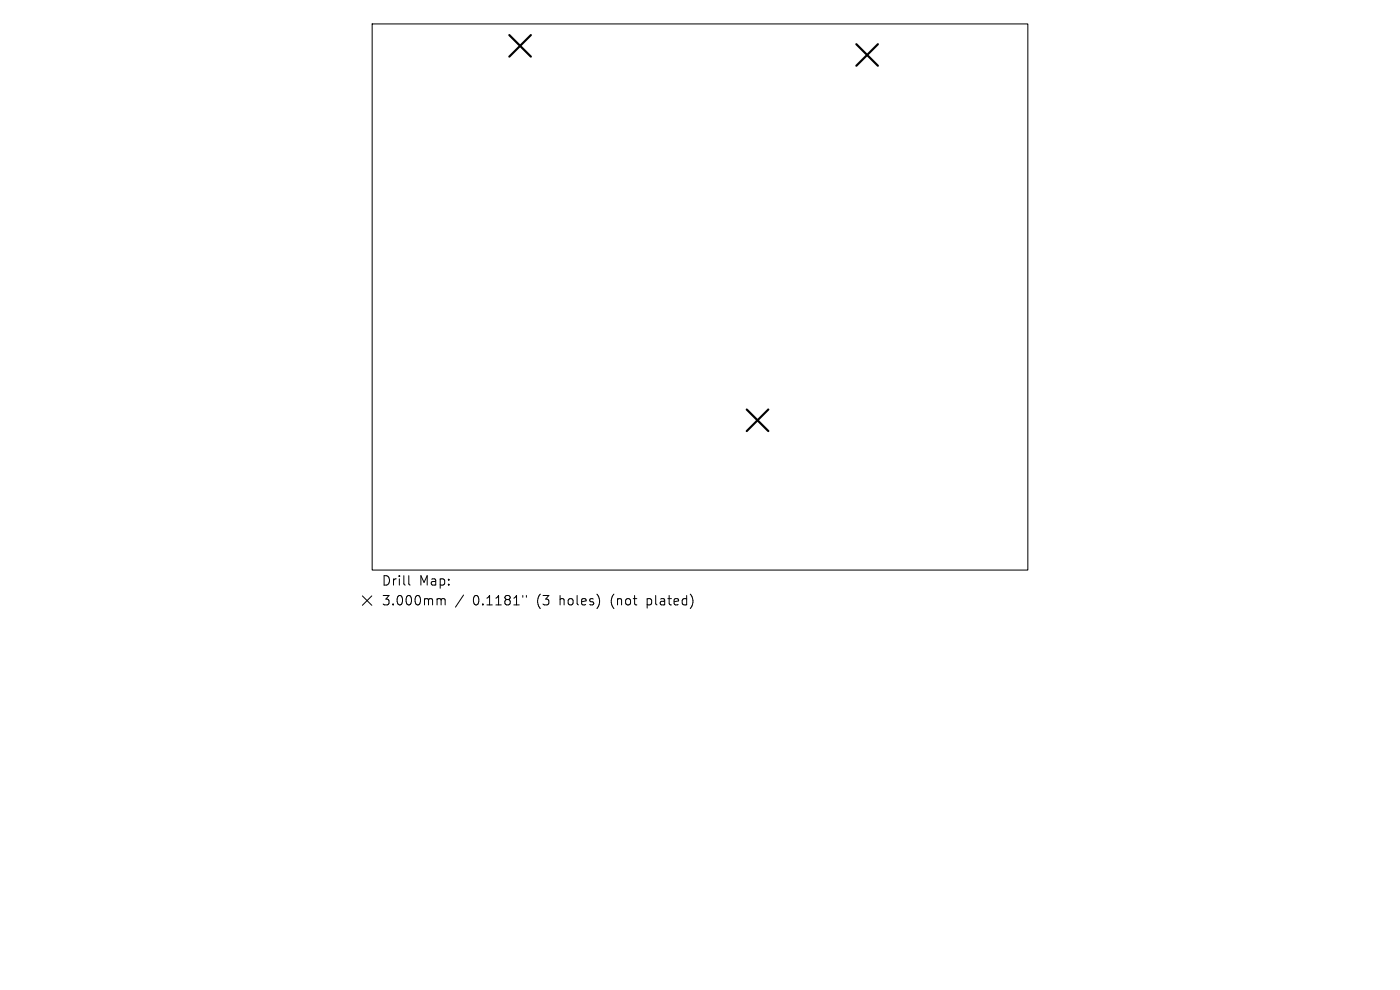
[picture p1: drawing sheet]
<svg xmlns="http://www.w3.org/2000/svg" width="297mm" height="210mm" viewBox="0 0 297 210" stroke-linecap="round" stroke-linejoin="round" font-family="sans-serif">
<defs><g id="words">
<g font-size="2.8">
<text x="80.9" y="124.5">Drill</text>
<text x="88.9" y="124.5">Map:</text>
<text x="80.9" y="128.7">3.000mm</text>
<text x="100.3" y="128.7">0.1181&quot;</text>
<text x="114" y="128.7">(3</text>
<text x="119" y="128.7">holes)</text>
<text x="130.1" y="128.7">(not</text>
<text x="137.9" y="128.7">plated)</text>
</g>
</g></defs>
<path d="M79 5.1h139.1v115.8h-139.1zM76.9 126.4l2 2M78.9 126.4l-2 2M86.7 122.1v1.7l.3 .3M93 127h.3l.3 .3M93.6 127.3l.3-.3 .4 .1 .1 1.2M93.6 127.3v1M98.3 126.2l-1.7 2.6M110.9 126.3v.4M111.7 126.3v.4" fill="none" stroke="#000" stroke-width=".21"/>
<path d="M108 7.4l4.6 4.6M112.6 7.4l-4.6 4.6M181.7 9.4l4.5 4.6M186.2 9.4l-4.5 4.6M158.4 86.9l4.6 4.5M163 86.9l-4.6 4.5" fill="none" stroke="#000" stroke-width=".46"/>
<use href="#words"/>
</svg>
